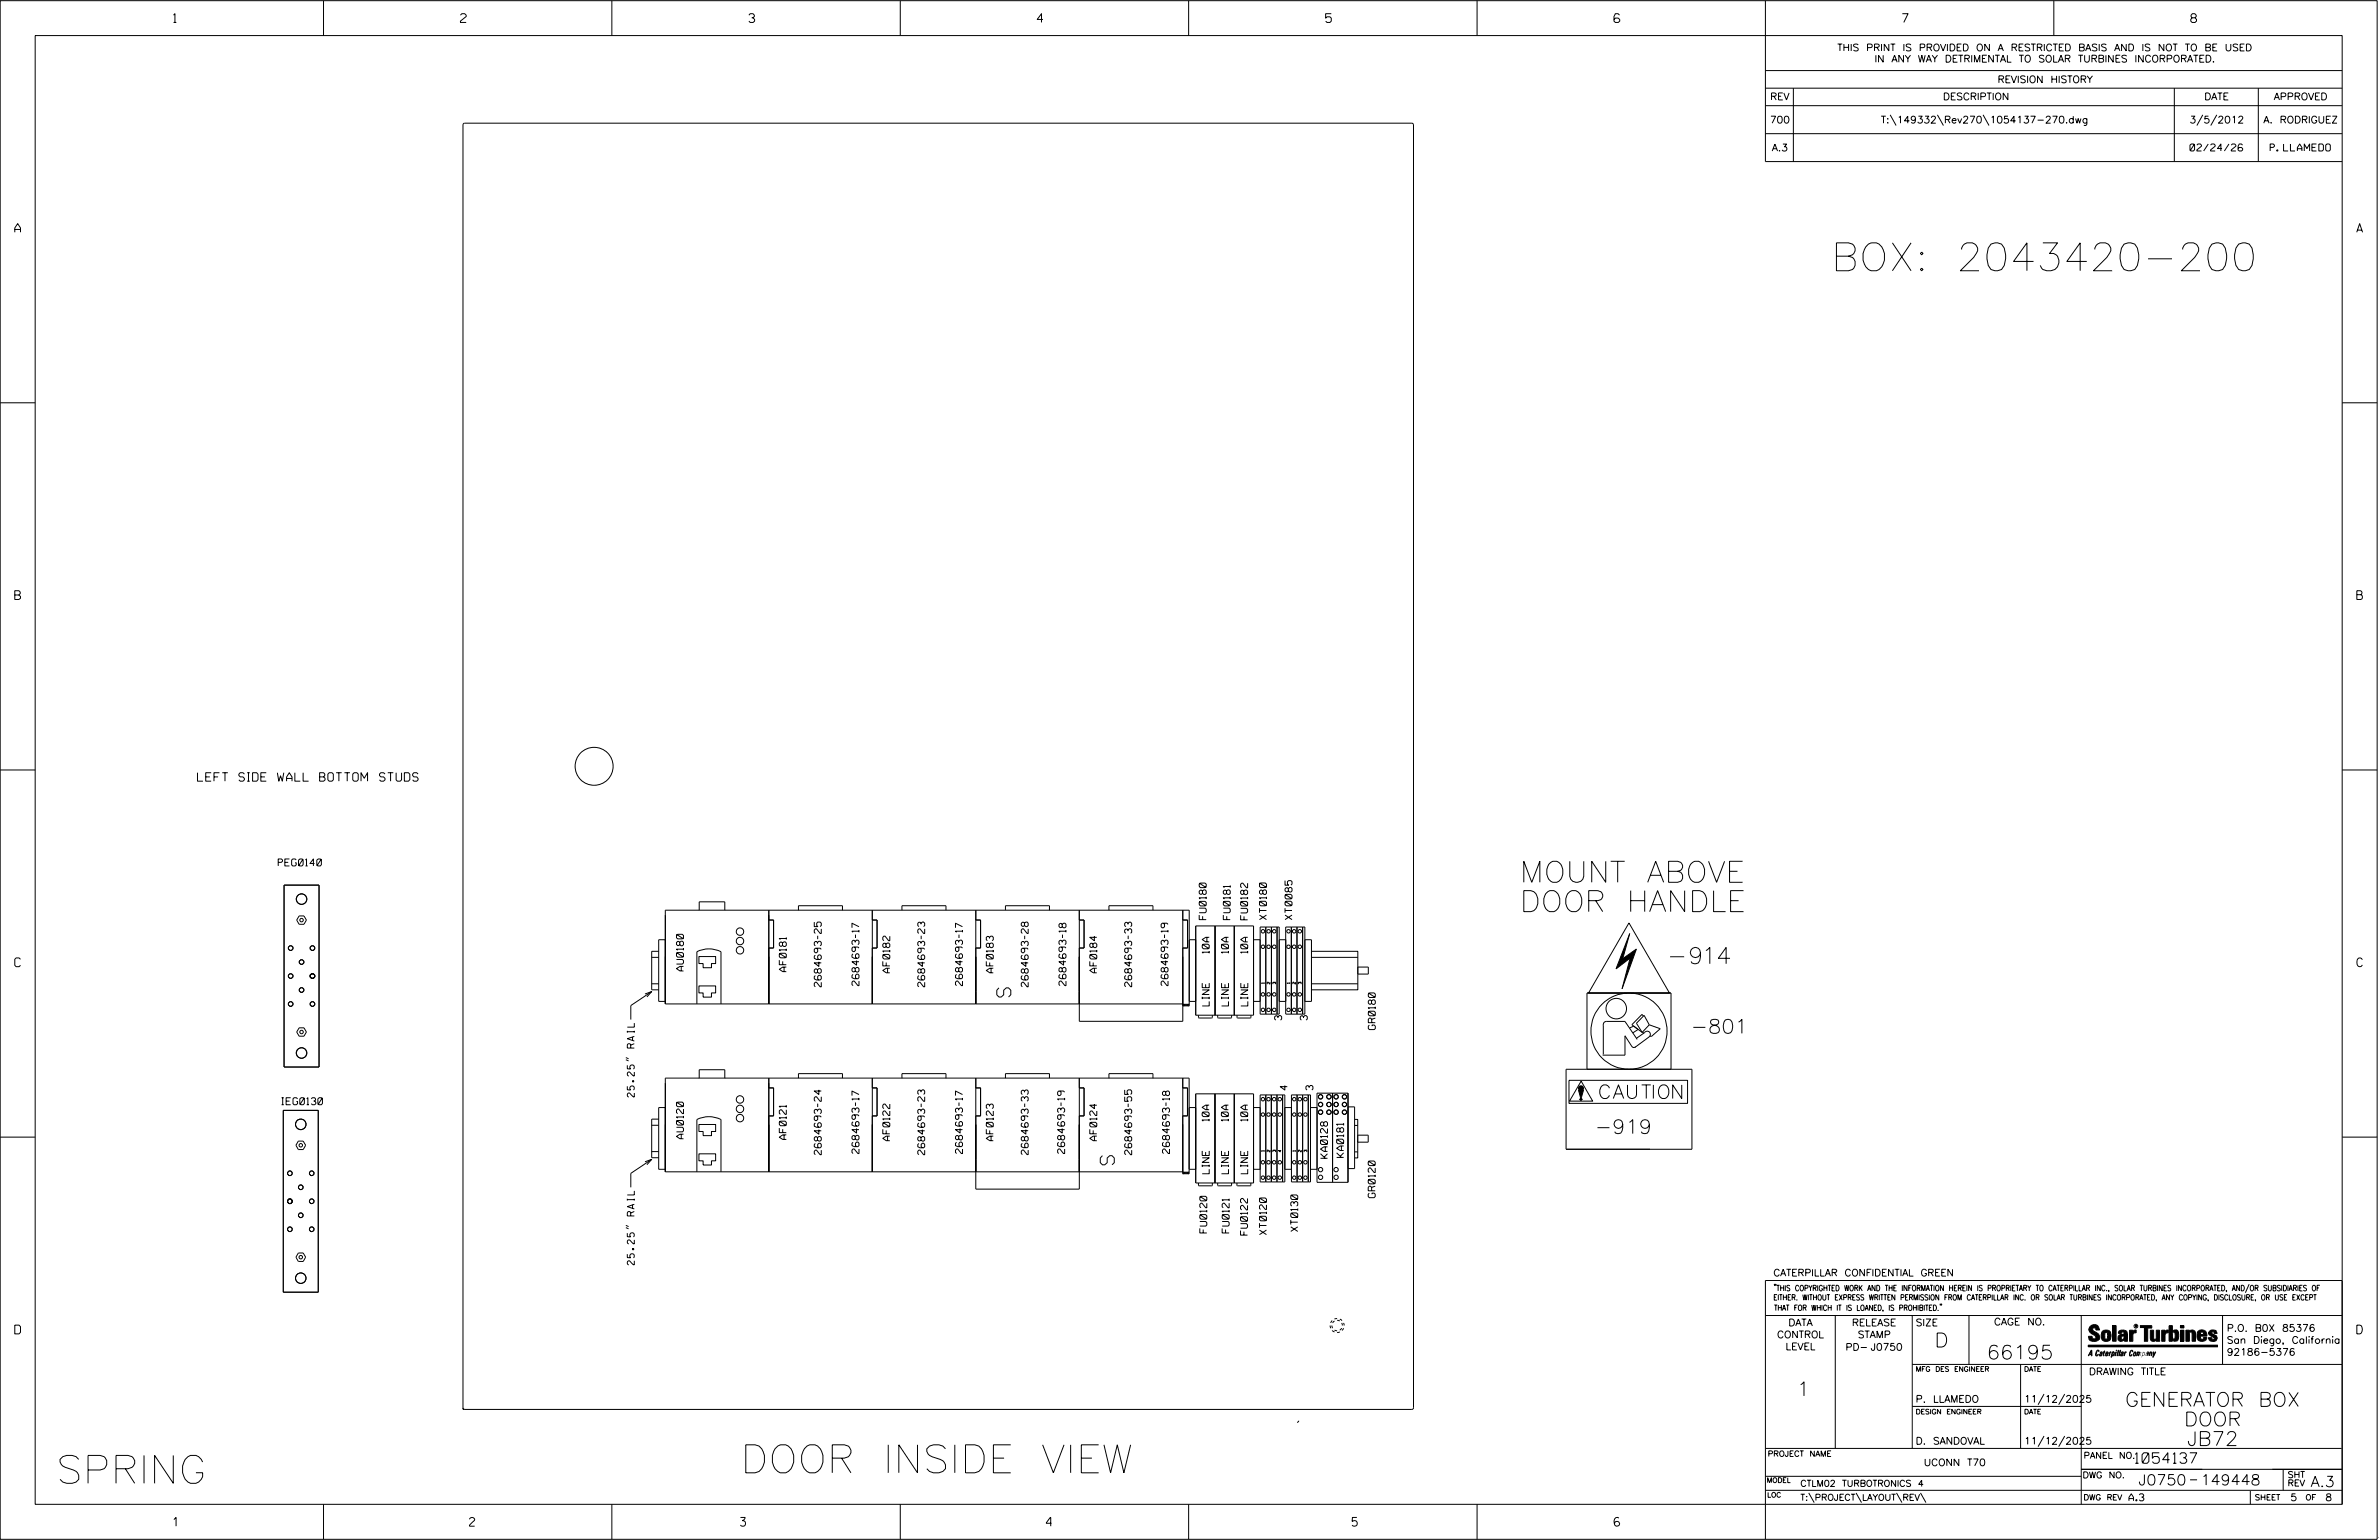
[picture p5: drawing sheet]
<svg xmlns="http://www.w3.org/2000/svg" width="864mm" height="559mm" viewBox="0 0 864 559" stroke-linecap="round" stroke-linejoin="round" font-family="sans-serif">
<defs><g id="words">
<g font-size="10.2">
<text x="664.7" y="98.3">BOX: 2043420-200</text>
<text x="20.4" y="538.2">SPRING</text>
<text x="268.8" y="534.4">DOOR INSIDE VIEW</text>
</g>
<g font-size="7.6">
<text x="551.7" y="320.2">MOUNT ABOVE</text>
<text x="551.7" y="330.8">DOOR HANDLE</text>
</g>
<text font-size="5.9" x="606.3" y="349.7">-914</text>
<g font-size="5.1">
<text x="366.9" y="361.8" transform="rotate(-90 366.9 361.8)">S</text>
<text x="613.7" y="375">-801</text>
<text x="578.9" y="411.4">-919</text>
<text x="404.5" y="422.7" transform="rotate(-90 404.5 422.7)">S</text>
<text x="702.3" y="488.8">D</text>
<text x="721.2" y="493.2">66195</text>
<text x="652.2" y="506.5">1</text>
<text x="771.5" y="510.3">GENERATOR BOX</text>
<text x="792.8" y="517.4">DOOR</text>
<text x="793.9" y="524.5">JB72</text>
</g>
<text font-size="4.9" x="580.7" y="398.6">CAUTION</text>
<g font-size="3.8">
<text x="775.1" y="531">1054137</text>
<text x="776.3" y="538.9">J0750</text>
<text x="798.8" y="538.9">149448</text>
<text x="838.8" y="539.5">A.3</text>
</g>
<g font-size="3.2">
<text x="63" y="8.2">1</text>
<text x="167.2" y="8.2">2</text>
<text x="271.8" y="8.2">3</text>
<text x="376.5" y="8.2">4</text>
<text x="481.2" y="8.2">5</text>
<text x="690.6" y="8.2">7</text>
<text x="795.3" y="8.2">8</text>
<text x="5.4" y="84.3">A</text>
<text x="855.5" y="84.3">A</text>
<text x="5.4" y="217.5">B</text>
<text x="855.6" y="217.5">B</text>
<text x="5.4" y="350.8">C</text>
<text x="855.6" y="350.8">C</text>
<text x="5.4" y="484">D</text>
<text x="855.6" y="484">D</text>
<text x="62.8" y="553.8">1</text>
<text x="170.4" y="553.8">2</text>
<text x="268.8" y="553.8">3</text>
<text x="379.8" y="553.8">4</text>
<text x="490.8" y="553.8">5</text>
<text x="585.9" y="553.8">6</text>
</g>
<text font-size="3" x="71.7" y="283.4">LEFT SIDE WALL BOTTOM STUDS</text>
<g font-size="2.5">
<text x="666.9" y="18.5">THIS PRINT IS PROVIDED ON A RESTRICTED BASIS AND IS NOT TO BE USED</text>
<text x="680.5" y="22.6">IN ANY WAY DETRIMENTAL TO SOLAR TURBINES INCORPORATED.</text>
<text x="725.1" y="30">REVISION HISTORY</text>
<text x="642.6" y="36.3">REV</text>
<text x="705.3" y="36.3">DESCRIPTION</text>
<text x="800.2" y="36.3">DATE</text>
<text x="825.4" y="36.3">APPROVED</text>
<text x="642.5" y="44.7">700</text>
<text x="682.8" y="44.7">T:\149332\Rev270\1054137-270.dwg</text>
<text x="794.8" y="44.7">3/5/2012</text>
<text x="821.6" y="44.7">A. RODRIGUEZ</text>
<text x="643.2" y="54.8">A.3</text>
<text x="795" y="54.8">02/24/26</text>
<text x="824.1" y="54.8">P. LLAMEDO</text>
<text x="101" y="314.2">PEG0140</text>
<text x="437.9" y="333.7" transform="rotate(-90 437.9 333.7)">FU0180</text>
<text x="446.6" y="333.7" transform="rotate(-90 446.6 333.7)">FU0181</text>
<text x="452.9" y="333.8" transform="rotate(-90 452.9 333.8)">FU0182</text>
<text x="459.7" y="333.7" transform="rotate(-90 459.7 333.7)">XT0180</text>
<text x="469" y="333.7" transform="rotate(-90 469 333.7)">XT0085</text>
<text x="438.9" y="345.9" transform="rotate(-90 438.9 345.9)">10A</text>
<text x="445.9" y="345.9" transform="rotate(-90 445.9 345.9)">10A</text>
<text x="452.9" y="345.9" transform="rotate(-90 452.9 345.9)">10A</text>
<text x="248.1" y="352.3" transform="rotate(-90 248.1 352.3)">AU0180</text>
<text x="285.4" y="352.6" transform="rotate(-90 285.4 352.6)">AF0181</text>
<text x="323" y="353" transform="rotate(-90 323 353)">AF0182</text>
<text x="360.6" y="353" transform="rotate(-90 360.6 353)">AF0183</text>
<text x="398.1" y="353" transform="rotate(-90 398.1 353)">AF0184</text>
<text x="298.1" y="358.1" transform="rotate(-90 298.1 358.1)">2684693-25</text>
<text x="311.8" y="357.7" transform="rotate(-90 311.8 357.7)">2684693-17</text>
<text x="335.7" y="358.1" transform="rotate(-90 335.7 358.1)">2684693-23</text>
<text x="349.4" y="357.7" transform="rotate(-90 349.4 357.7)">2684693-17</text>
<text x="373.3" y="358.1" transform="rotate(-90 373.3 358.1)">2684693-28</text>
<text x="387" y="357.7" transform="rotate(-90 387 357.7)">2684693-18</text>
<text x="410.8" y="358" transform="rotate(-90 410.8 358)">2684693-33</text>
<text x="424" y="357.7" transform="rotate(-90 424 357.7)">2684693-19</text>
<text x="439" y="365" transform="rotate(-90 439 365)">LINE</text>
<text x="446" y="365" transform="rotate(-90 446 365)">LINE</text>
<text x="453" y="365" transform="rotate(-90 453 365)">LINE</text>
<text x="465.3" y="370.2" transform="rotate(-90 465.3 370.2)">3</text>
<text x="474.5" y="370.2" transform="rotate(-90 474.5 370.2)">3</text>
<text x="499.3" y="373.6" transform="rotate(-90 499.3 373.6)">GR0180</text>
<text x="467.3" y="395.5" transform="rotate(-90 467.3 395.5)">4</text>
<text x="476.6" y="395.5" transform="rotate(-90 476.6 395.5)">3</text>
<text x="102.2" y="400.9">IEG0130</text>
<text x="230.2" y="398.1" transform="rotate(-90 230.2 398.1)">25.25&quot; RAIL</text>
<text x="438.9" y="406.8" transform="rotate(-90 438.9 406.8)">10A</text>
<text x="445.9" y="406.8" transform="rotate(-90 445.9 406.8)">10A</text>
<text x="452.9" y="406.8" transform="rotate(-90 452.9 406.8)">10A</text>
<text x="248.1" y="413.2" transform="rotate(-90 248.1 413.2)">AU0120</text>
<text x="285.4" y="413.5" transform="rotate(-90 285.4 413.5)">AF0121</text>
<text x="323" y="413.9" transform="rotate(-90 323 413.9)">AF0122</text>
<text x="360.6" y="413.9" transform="rotate(-90 360.6 413.9)">AF0123</text>
<text x="398.1" y="413.9" transform="rotate(-90 398.1 413.9)">AF0124</text>
<text x="298.1" y="419" transform="rotate(-90 298.1 419)">2684693-24</text>
<text x="311.8" y="418.6" transform="rotate(-90 311.8 418.6)">2684693-17</text>
<text x="335.7" y="419" transform="rotate(-90 335.7 419)">2684693-23</text>
<text x="349.4" y="418.6" transform="rotate(-90 349.4 418.6)">2684693-17</text>
<text x="373.3" y="418.9" transform="rotate(-90 373.3 418.9)">2684693-33</text>
<text x="386.5" y="418.6" transform="rotate(-90 386.5 418.6)">2684693-19</text>
<text x="410.8" y="419" transform="rotate(-90 410.8 419)">2684693-55</text>
<text x="424.5" y="418.6" transform="rotate(-90 424.5 418.6)">2684693-18</text>
<text x="487.8" y="420" transform="rotate(-90 487.8 420)">KA0181</text>
<text x="439" y="425.9" transform="rotate(-90 439 425.9)">LINE</text>
<text x="445.9" y="425.9" transform="rotate(-90 445.9 425.9)">LINE</text>
<text x="452.9" y="425.9" transform="rotate(-90 452.9 425.9)">LINE</text>
<text x="481.9" y="420.3" transform="rotate(-90 481.9 420.3)">KA0128</text>
<text x="499.2" y="434.6" transform="rotate(-90 499.2 434.6)">GR0120</text>
<text x="438.1" y="447.4" transform="rotate(-90 438.1 447.4)">FU0120</text>
<text x="446.2" y="447.4" transform="rotate(-90 446.2 447.4)">FU0121</text>
<text x="452.9" y="448.2" transform="rotate(-90 452.9 448.2)">FU0122</text>
<text x="459.7" y="448" transform="rotate(-90 459.7 448)">XT0120</text>
<text x="471.1" y="446.8" transform="rotate(-90 471.1 446.8)">XT0130</text>
<text x="230.2" y="459" transform="rotate(-90 230.2 459)">25.25&quot; RAIL</text>
<text x="643.8" y="463">CATERPILLAR CONFIDENTIAL GREEN</text>
<text x="645.1" y="485.5">CONTROL</text>
<text x="649.2" y="481.1">DATA</text>
<text x="672.3" y="481.1">RELEASE</text>
<text x="674.4" y="485.5">STAMP</text>
<text x="695.4" y="481.1">SIZE</text>
<text x="723.8" y="480.8">CAGE NO.</text>
<text x="808.4" y="483.1">P.O. B0X 85376</text>
<text x="648.2" y="489.8">LEVEL</text>
<text x="669.9" y="490">PD- J0750</text>
<text x="808.4" y="487.5">San Diego, California</text>
<text x="808.4" y="491.8">92186-5376</text>
<text x="758.3" y="498.9">DRAWING TITLE</text>
<text x="695.4" y="508.9">P. LLAMEDO</text>
<text x="734.8" y="508.9">11/12/2025</text>
<text x="695.4" y="524.1">D. SANDOVAL</text>
<text x="734.8" y="524.1">11/12/2025</text>
<text x="698.4" y="531.9">UCONN T70</text>
<text x="772.8" y="544.6">A.3</text>
<text x="831.4" y="544.6">5</text>
<text x="844.1" y="544.6">8</text>
</g>
<g font-size="2.3">
<text x="756.4" y="529.2">PANEL NO.</text>
<text x="653.5" y="539.4">CTLM02 TURBOTRONICS 4</text>
<text x="756" y="536.3">DWG NO.</text>
<text x="830.4" y="539.3">REV</text>
<text x="830.4" y="536.2">SHT</text>
<text x="653.5" y="544.5">T:\PROJECT\LAYOUT\REV\</text>
</g>
<g font-size="2">
<text x="643.8" y="468.4">&quot;THIS COPYRIGHTED WORK AND THE INFORMATION HEREIN IS PROPRIETARY TO CATERPILLAR INC., SOLAR TURBINES INCORPORATED, AND/OR SUBSIDIARIES OF</text>
<text x="643.8" y="471.8">EITHER. WITHOUT EXPRESS WRITTEN PERMISSION FROM CATERPILLAR INC. OR SOLAR TURBINES INCORPORATED, ANY COPYING, DISCLOSURE, OR USE EXCEPT</text>
<text x="644" y="475.6">THAT FOR WHICH IT IS LOANED, IS PROHIBITED.&quot;</text>
<text x="641.7" y="528.5">PROJECT NAME</text>
<text x="756.3" y="544.3">DWG REV</text>
<text x="818.5" y="544.3">SHEET</text>
<text x="836.9" y="544.3">OF</text>
</g>
<g font-size="1.8">
<text x="695.4" y="497.6">MFG DES ENGINEER</text>
<text x="734.8" y="497.6">DATE</text>
<text x="695.4" y="513.1">DESIGN ENGINEER</text>
<text x="734.8" y="513.1">DATE</text>
<text x="641.3" y="538">MODEL</text>
<text x="641.5" y="543.3">LOC</text>
</g>
<g font-size="1">
<text x="459" y="356.9" transform="rotate(-90 459 356.9)">1</text>
<text x="461" y="357.1" transform="rotate(-90 461 357.1)">2</text>
<text x="463.1" y="357.1" transform="rotate(-90 463.1 357.1)">3</text>
<text x="468.3" y="356.9" transform="rotate(-90 468.3 356.9)">1</text>
<text x="470.3" y="357.1" transform="rotate(-90 470.3 357.1)">2</text>
<text x="472.3" y="357.1" transform="rotate(-90 472.3 357.1)">3</text>
<text x="459" y="417.8" transform="rotate(-90 459 417.8)">1</text>
<text x="461" y="418" transform="rotate(-90 461 418)">2</text>
<text x="463" y="418" transform="rotate(-90 463 418)">3</text>
<text x="465.1" y="418" transform="rotate(-90 465.1 418)">4</text>
<text x="470.3" y="417.8" transform="rotate(-90 470.3 417.8)">1</text>
<text x="472.4" y="418" transform="rotate(-90 472.4 418)">2</text>
<text x="474.4" y="418" transform="rotate(-90 474.4 418)">3</text>
</g>
<text font-size=".9" x="775.1" y="481.7">R</text>
</g></defs>
<g fill="none" stroke="#000" stroke-width=".36">
<path d="M.1 .2h862.8v558.4h-862.8zM12.8 12.9h837.4v533h-837.4zM117.4 .2v12.7M222.1 .2v12.7M326.8 .2v12.7M431.5 .2v12.7M536.2 .2v12.7M587.9 5.5l-.5-.5h-1l-.5 1v1.7l.5 .4h1l.6-.4v-.6l-.6-.5h-1l-.5 .5M640.9 .2v58.4h209.3M745.6 .2v12.7M640.9 25.6h209.3M640.9 32h209.3"/>
<path d="M640.9 38.3h209.3M651 32v26.6M789.3 32v26.6M819.8 32v26.6M168.2 44.9h344.7v466.4l-344.8 .1zM640.9 48.5h209.3M686.2 41.7l2.1 3.8M703.3 41.7l2.2 3.8M719.9 41.7l2.1 3.8M799.6 41.7l-2.1 3.8M804.7 41.7l-2.2 3.8M.1 146.2h12.7"/>
<path d="M850.2 146.2h12.7M.1 279.4h12.7M850.2 279.4h12.7M103.1 321.2h12.7v66h-12.7zM108.6 332.4h1.7l.9 1.5-.9 1.5h-1.7l-.9-1.5zM253.8 330.3v-3.1h9.3v3.1M279.1 330.3v34M279.1 333.8h1.7v10.2h-1.7M289.8 330.3v-1.7h16v1.7M316.7 333.8h1.7v10.2h-1.7M316.7 330.3v34M327.4 330.3v-1.7h16v1.7"/>
<path d="M354.2 333.8h1.8v10.2h-1.8M354.2 330.3v34M365 330.3v-1.7h16v1.7M391.8 333.8h1.7v10.2h-1.7M402.6 330.3v-1.7h15.9v1.7M429.4 330.3v40.3h-37.6v-40.3M429.4 333.8h1.7v10.2h-1.7M434.1 336h20.9v32.4h-20.9zM441.1 336v32.4M448.1 336v32.4M459.5 336.4v31.6M461.5 336.4v31.6"/>
<path d="M463.6 336.4v31.6h-6.2v-31.6h7v31.6M468.8 336.4v31.6M470.8 336.4v31.6M472.9 336.4v31.6h-6.2v-31.6h7v31.6M591.3 334.9l14.7 25.4h-29.3zM591.6 338.7l-2.5 9.2 4.9-3.6-5.2 14.5 2.9-11.1-5.1 3.9zM236.6 347.4h2.5M236.6 359.8l-7.6 5.1v5.1M236.6 357h2.5M239.1 345.2h-2.5v14h2.5M241.5 341h-2.4v22.4h2.4M253.7 347.1h6.1v2.5h-1.5v1.6h-3.1v-1.6h-1.5z"/>
<path d="M253.7 357.8h6.1v2.5h-1.5v1.5h-3.1v-1.5h-1.5zM431.7 341h2.4M455 341h2.4M464.4 341h2.4M473.7 341h2.4v22.4h-2.4M476.1 345.2h16.8v14h-16.8M476.1 347.4h16.8M476.1 357h16.8M492.9 350.9h3.8v2.5h-3.8zM108.6 373h1.7l.9 1.5-.9 1.5h-1.7l-.9-1.5zM234.1 360.7l2.5-.9-1.8 1.9M253 364.3v-19a9.9 9.9 0 0 1 8.7 0v19"/>
<path d="M429.4 364.3h-187.9v-34h190.2v34.7M429.4 364.4l2.3 .6h-2.3l2.3-.6zM431.7 363.4h2.4M435 368.4l.3 1h4.6l.2-1M442 368.4l.2 1h4.7l.2-1M449.1 368.4l.1 1h4.7l.2-1M455 363.4h2.4M464.4 363.4h2.4M583.2 370.6h6.7l4.4 6.6M583.2 370.6a1.18 1.18 0 0 0-1.2 1.4v10.6M591.6 373l1.5-.6 1.5 1.2-1.8 1.2M593.8 379.8l-.9 .3-.5-.3-2.5-4v7.1h-8.1"/>
<path d="M594.1 376.7l2.9-2a1.16 1.16 0 0 1 1.7-.2 1.16 1.16 0 0 1 0 1.7l-5.2 3.8M596.2 374.6l.6 .3M596.6 368.7l-.5-.6-3.7 3.7 3.7 2.8M598.7 371.9l4 1.4-3.2 2.8-.6-.2M598.7 371.9l-1.9-3.5-2.8 2.9 2.1 3.3M598.7 371.9l-2.6 2.7M227.2 384.5l1 .5M227.2 383.8l1 .4M253.8 391.2v-3h9.3v3M279.1 391.2v34M279.1 394.8h1.7v10.1h-1.7M289.8 391.2v-1.6h16v1.6"/>
<path d="M316.7 394.8h1.7v10.1h-1.7M316.7 391.2v34M327.4 391.2v-1.6h16v1.6M354.2 394.8h1.8v10.1h-1.8M354.2 391.2v40.3h37.6v-40.3M365 391.2v-1.6h16v1.6M391.8 394.8h1.7v10.1h-1.7M402.6 391.2v-1.6h15.9v1.6M429.3 394.8h1.8v10.1h-1.8M429.4 391.2l-.1 34.7M434.1 396.9h20.9v32.4h-20.9zM441 396.9v32.4"/>
<path d="M448.1 396.9v32.4M457.4 397.3h9v31.6h-9zM459.5 397.3v31.6M461.5 397.3v31.6M463.5 397.3v31.6M465.6 397.3v31.6M468.8 397.3h6.9v31.6h-6.9zM470.9 397.3v31.6M472.9 397.3v31.6M474.9 397.3v31.6M478.1 396.7h11.2v32.3h-11.2zM483.7 396.7v32.3"/>
<path d="M568.5 388h45.7v29h-45.7zM569.6 392h43v8.4h-43zM573 395.5l.8 2.8h.2l.9-2.8M573.5 398.9v.1M573.5 398.8l.5 .3 .3-.2M573.6 398.9l.2 .3M573.7 398.7l.2 .2M573.7 399l.1 .1M573.8 399.1l.4-.3zM573.8 398.7l-.3 .2M573.8 398.7h.1M573.9 398.7h.1"/>
<path d="M573.9 398.7l-.4 .3M573.9 398.8l.4 .2M573.9 399.1v.1M573.9 398.9l.2 .2M574 392.3l4.2 7.3h-8.5zM574.1 399l.1 .1M574.1 398.7l-.5 .4 .4-.4 .3 .2M574.2 398.9l.1 .1M574.3 398.8l-.4 .4M574.7 395.1l-1.4 .9M576.1 388v-27.7h30.5v27.7M.1 412.6h12.7"/>
<path d="M102.8 402.9h12.7v66h-12.7zM108.3 414.1h1.8l.8 1.5-.8 1.5h-1.8l-.9-1.5zM236.6 408.3h2.5M236.6 417.9h2.5M239.1 406.1h-2.5v14h2.5M241.5 401.9h-2.4v22.4h2.4M253.7 408h6.1v2.6h-1.5v1.5h-3.1v-1.5h-1.5zM253.7 418.7h6.1v2.5h-1.5v1.5h-3.1v-1.5h-1.5zM431.7 401.9h2.4M455 401.9h2.4M466.4 401.9h2.4M475.7 401.9h2.4"/>
<path d="M489.3 401.6h2.4v22.4h-2.4M491.7 406.2h1.2v14h-1.2M491.7 408.4h1.2M491.7 418h1.2M492.9 411.9h3.8v2.5h-3.8zM850.2 412.6h12.7M234.1 421.6l2.5-.9-1.8 1.9M236.6 420.7l-7.6 5.1v5M253 425.2v-19a9.9 9.9 0 0 1 8.7 0v19M429.3 425.9h2.4M429.3 425.9l2.4-.6h-2.4l2.4 .6M429.4 425.2h-187.9v-34h190.2v34.7"/>
<path d="M431.7 424.3h2.4M435 429.3l.2 1h4.7l.2-1M442 429.3l.2 1h4.7l.2-1M449 429.3l.2 1h4.6l.3-1M455 424.3h2.4M466.4 424.3h2.4M475.7 424.3h2.4M108.3 454.7h1.8l.8 1.5-.8 1.5h-1.8l-.9-1.5zM227.2 445.5l1 .4M227.2 444.6l1 .5M483.6 479.2l-.5 .8M484.4 479.3l-.7 .7"/>
<path d="M485.4 479.1l.9 .2M485.4 478.4l-1 .2M486.4 478.6l.8 .6M640.9 477.3h209.3M644.2 466.1l-.1 .4M644.7 466.1l-.2 .4M666.2 477.3v48.3M694.2 477.3v48.3M704.4 473.3l-.1 .4M704.8 473.3l-.1 .4M714.8 477.3v17.8M755.5 477.3v68.6"/>
<path d="M806.8 477.3v17.8M816.5 466l-1.4 3.1M850.2 464.6h-209.3v94M850.2 464.8v81.1M482.8 481l.3 1M483.5 481l.2 .9M483.6 482.8l.8 .5M484.4 482.6l1 .3M486.4 483.3l-1 .2M487 481.9l-.7 .7M487 480l.3 1M487.8 480l.1 1"/>
<path d="M487.8 482l-.6 .8M694.2 495.1h156M733.5 495.1v30.5M758.6 481.4a2.02 2.02 0 0 1 3.1-.1l.5 1.3h-1.3l-.2-.6-.4-.2-.6 .1-.1 .4 .4 .7a2.46 2.46 0 0 1 2.2 2.9 2.83 2.83 0 0 1-3.8 .3l-.3-1.3h1.3l.2 .7 .6 .3 .5-.2 .2-.5-.4-.6-1.9-1.2-.4-.9zM759.2 491.3h-.7l.7-1.2v1.9h.2l-.1-2.1-1.3 2.1 .5-.5h.7M761.3 490l.3-.2 .4 .3-.1 .3-.3-.4-.4 .3-.3 1.6h.4l.4-.5-.3 .6-.4 .1-.3-.4zM762.6 490.6l.5-.1-.1 1.4h-.9a.74 .74 0 0 1 .9-.8l-.3 .7-.5 .1 .2-.5 .6-.2v-.5l-.7 .2zM763 483.2a2.17 2.17 0 0 1 3.1 0l.3 1.4-.3 1.5a2.17 2.17 0 0 1-3.1 0l-.3-1.5zM763.6 490.5l.4-.4 .2 .6h-.3l-.3 .9 .2 .4-.3-.1zM764.1 483.7l.5-.4 .4 .3v2.2l-.4 .2-.5-.2zM764.6 491.1l.6 .2v-.7l-.4-.1-.4 .6-.1 .8h.6M764.6 491.1l-.1 .8h.4"/>
<path d="M764.6 482.6v.8M764.8 490.7l.4 .1v.3h-.6zM765 491.5l-.1 .4zM766 490.5l-.5 1.5zM766 490.8l.4-.3-.4 .4M766.9 481h1.3v5.7h-1.3zM767 490.8l.5 .1-.3 .8-.4 .2zM767.3 490.5h-.5l-.5 2M767.3 490.5a.8 .8 0 0 1 .2 1 .8 .8 0 0 1-.9 .4l-.1 .6M767.3 490.5l-.1 .2M768.1 490.5l-.4 1.5zM768.2 489.9h.3l-.1 .2h-.2z"/>
<path d="M769 489.9l-.5 2.1zM769.7 489.9l-.6 2.1zM770.1 491.4l.5-.3-.5 .8zM770.4 491.9h.1M770.6 491.1l.1-.4-.7 .2 .1-.3 .6-.1 .2 .3-.5 1.1M770.6 491.1a.74 .74 0 0 0-.8 .8h.6M771 484.8h-.7l-.3 .6 .4 .7 .5-.3 .1-2.4h-.8l-.1 .4h-1.2a1.71 1.71 0 0 1 1.8-1.3 1.71 1.71 0 0 1 1.6 1.4v2.8h-1.1l-.1-.6M771 484.2l-1.5 .1a1.41 1.41 0 0 0 0 2.4l.5 .1 1.1-.7M771.2 486.1h-.1M771.4 490.5l.1 .3 .4-.3-.9 1.5zM771.5 490.8h.1M773 482.7h1.2v.5l.5-.5 .7-.1v1h-.6l-.5 .4-.1 2.7h-1.2z"/>
<path d="M773.3 490.3l.6-.4 .4 .2-.1 .4-.3-.4a1.28 1.28 0 0 0-.5 1.8l.6-.4-.1 .4-.8 .1zM774.7 490.8l.5-.3a.88 .88 0 0 1 .2 .9 .88 .88 0 0 1-.7 .7l-.2-.2zM774.8 490.9h.5l-.3 1h-.3l-.2-.2zM775.2 490.5l-.1 .2M776.8 481h4.3v.9h-1.5v4.8h-1.3M776.8 490.6l-.8 .2v-.3l-.4 1.5 .8-1.3v1.3l.3-1.2M779.3 491.1h.4M779.6 490.5h.3l-.3 1.4M779.6 490.7h.2l-.1 .4M779.7 491.1l-.1 .4M779.7 491.1l-.4 .2M780.1 492l.4-1.5 .1 .3 .3-.3 .3 .2-.3 1.3v-1.3l-.7 1.3"/>
<path d="M780.6 482.7h1.2v2.7l.1 .4 .4 .3 .4-.7v-2.7h1.2l.1 4h-1.3v-.5l-1.1 .6-.7-.3-.3-.7zM781.6 492.5l1-2-.8 1.3-.2-1.3-.2 2M784.7 482.7h1.2v.5l.5-.5 .7-.1v1h-.5l-.6 .4-.1 2.7h-1.2zM787.4 481h1.2v2a1.4 1.4 0 0 1 2.2 .2l.1 1.4-.4 1.9-1.5 .1-.4-.5v-1l.5 .9 .5-.3v-2.1l-.5-.4-.5 .7v2.8h-1.2zM791.5 482.7h1.3v4h-1.3zM791.5 481h1.3v.9h-1.3zM793.5 482.7h1.3v.4l.7-.5 1.1 .2 .4 .6v3.3h-1.2l-.3-3.4-.7 .2v3.2h-1.3zM794.8 483.1h.1M797.7 483.2a1.92 1.92 0 0 1 2.4-.5 1.92 1.92 0 0 1 1 2.1h-2.3v.8l.6 .5 .5-.3v-.5h1.2a1.83 1.83 0 0 1-2.1 1.4 1.83 1.83 0 0 1-1.5-2.1zM798.8 484.2v.6M799.1 483.4h.6l.2 .8h-1.1zM804.6 482.9a1.84 1.84 0 0 0-2.9 .8 3.3 3.3 0 0 0 2.2 1.9l-.5 .5-.4-.3-.1-.4h-1.2l.1 .6a1.92 1.92 0 0 0 2.9 .4"/>
<path d="M804.9 483.8h-1.2l-.2-.6-.5 .1-.1 .3 .1 .3 1.8 .9M805.1 488.1h-47.1v.6h47.1M168.1 510.8l.6 .6M471.5 515.5l-.6 .6M694.2 510.3h61.3M742 505.8l-2.2 3.9M749.5 505.8l-2.2 3.9M640.9 525.6h209.2M640.9 535.7h114.6M742 521.1l-2.2 3.8M749.5 521.1l-2.2 3.8M755.5 533.2h94.7"/>
<path d="M795 537h2.6M828.8 533.2v7.6M117.4 545.9v12.7M222.1 545.9v12.7M326.8 545.9v12.7M431.5 545.9v12.7M536.2 545.9v12.7M640.9 540.8h209.3M656.6 541.7l2 3.5M673.8 541.7l1.9 3.5M688.4 541.7l2 3.5M697.2 541.7l1.9 3.5"/>
<path d="M816.9 541v4.9M863.5 558h.1"/>
<circle cx="215.7" cy="278.1" r="6.9"/>
<circle cx="109.5" cy="326.2" r="1.9"/>
<circle cx="109.5" cy="333.9" r=".64"/>
<circle cx="268.6" cy="338" r="1.35"/>
<circle cx="458.5" cy="337.9" r=".64"/>
<circle cx="460.5" cy="337.9" r=".64"/>
<circle cx="462.6" cy="337.9" r=".64"/>
<circle cx="467.7" cy="337.9" r=".64"/>
<circle cx="469.8" cy="337.9" r=".64"/>
<circle cx="471.8" cy="337.9" r=".64"/>
<circle cx="105.5" cy="354.2" r=".84"/>
<circle cx="105.5" cy="344" r=".85"/>
<circle cx="109.5" cy="349.1" r=".84"/>
<circle cx="109.5" cy="359.2" r=".84"/>
<circle cx="113.4" cy="354.2" r=".85"/>
<circle cx="113.4" cy="344" r=".85"/>
<circle cx="268.6" cy="341.5" r="1.35"/>
<circle cx="268.6" cy="344.8" r="1.36"/>
<circle cx="458.5" cy="343.5" r=".64"/>
<circle cx="460.5" cy="343.5" r=".64"/>
<circle cx="462.6" cy="343.5" r=".64"/>
<circle cx="467.7" cy="343.5" r=".64"/>
<circle cx="469.8" cy="343.5" r=".64"/>
<circle cx="471.8" cy="343.5" r=".64"/>
<circle cx="105.5" cy="364.3" r=".84"/>
<circle cx="109.5" cy="374.5" r=".64"/>
<circle cx="113.4" cy="364.3" r=".85"/>
<circle cx="458.5" cy="366.4" r=".64"/>
<circle cx="458.5" cy="360.8" r=".64"/>
<circle cx="460.5" cy="366.4" r=".64"/>
<circle cx="460.5" cy="360.8" r=".64"/>
<circle cx="462.6" cy="366.4" r=".64"/>
<circle cx="462.6" cy="360.8" r=".64"/>
<circle cx="467.7" cy="360.8" r=".64"/>
<circle cx="467.7" cy="366.4" r=".64"/>
<circle cx="469.8" cy="360.8" r=".64"/>
<circle cx="469.8" cy="366.4" r=".64"/>
<circle cx="471.8" cy="366.4" r=".64"/>
<circle cx="471.8" cy="360.8" r=".64"/>
<circle cx="586.7" cy="366" r="3.7"/>
<circle cx="591.3" cy="374.1" r="13.8"/>
<circle cx="109.5" cy="382.1" r="1.9"/>
<circle cx="268.6" cy="399" r="1.36"/>
<circle cx="458.5" cy="398.8" r=".63"/>
<circle cx="460.5" cy="398.9" r=".64"/>
<circle cx="462.5" cy="398.9" r=".64"/>
<circle cx="464.6" cy="398.9" r=".64"/>
<circle cx="469.8" cy="398.8" r=".63"/>
<circle cx="471.8" cy="398.9" r=".64"/>
<circle cx="473.9" cy="398.9" r=".64"/>
<circle cx="479.4" cy="398" r=".79"/>
<circle cx="482.4" cy="398" r=".81"/>
<circle cx="485" cy="398" r=".79"/>
<circle cx="488.1" cy="398" r=".79"/>
<circle cx="574" cy="398.9" r=".33"/>
<circle cx="109.2" cy="415.6" r=".64"/>
<circle cx="109.2" cy="408" r="1.9"/>
<circle cx="268.6" cy="402.4" r="1.36"/>
<circle cx="268.6" cy="405.7" r="1.36"/>
<circle cx="458.5" cy="404.4" r=".63"/>
<circle cx="460.5" cy="404.4" r=".64"/>
<circle cx="462.5" cy="404.4" r=".64"/>
<circle cx="464.6" cy="404.4" r=".64"/>
<circle cx="469.8" cy="404.4" r=".63"/>
<circle cx="471.8" cy="404.4" r=".64"/>
<circle cx="473.9" cy="404.4" r=".64"/>
<circle cx="479.4" cy="403.6" r=".79"/>
<circle cx="479.4" cy="400.8" r=".79"/>
<circle cx="482.4" cy="403.6" r=".81"/>
<circle cx="482.4" cy="400.8" r=".81"/>
<circle cx="485" cy="403.6" r=".79"/>
<circle cx="485" cy="400.8" r=".79"/>
<circle cx="488.1" cy="403.6" r=".79"/>
<circle cx="488.1" cy="400.8" r=".79"/>
<circle cx="105.2" cy="425.7" r=".84"/>
<circle cx="105.2" cy="435.9" r=".84"/>
<circle cx="109.2" cy="430.8" r=".84"/>
<circle cx="113.1" cy="425.7" r=".84"/>
<circle cx="113.1" cy="435.9" r=".84"/>
<circle cx="458.5" cy="421.7" r=".63"/>
<circle cx="458.5" cy="427.3" r=".63"/>
<circle cx="460.5" cy="427.3" r=".64"/>
<circle cx="460.5" cy="421.7" r=".64"/>
<circle cx="462.5" cy="427.3" r=".64"/>
<circle cx="462.5" cy="421.7" r=".64"/>
<circle cx="464.6" cy="427.3" r=".64"/>
<circle cx="464.6" cy="421.7" r=".64"/>
<circle cx="469.8" cy="421.7" r=".63"/>
<circle cx="469.8" cy="427.3" r=".63"/>
<circle cx="471.8" cy="421.7" r=".64"/>
<circle cx="471.8" cy="427.3" r=".64"/>
<circle cx="473.9" cy="421.7" r=".64"/>
<circle cx="473.9" cy="427.3" r=".64"/>
<circle cx="479.4" cy="427.2" r=".79"/>
<circle cx="479.4" cy="424.4" r=".79"/>
<circle cx="485" cy="424.4" r=".79"/>
<circle cx="485" cy="427.2" r=".79"/>
<circle cx="105.2" cy="446" r=".85"/>
<circle cx="109.2" cy="456.2" r=".64"/>
<circle cx="109.2" cy="441" r=".84"/>
<circle cx="113.1" cy="446" r=".84"/>
<circle cx="109.2" cy="463.8" r="1.9"/>
<circle cx="775.4" cy="481.2" r=".69"/>
</g>
<g fill="#000">
<path d="M768.1 490.5l-.4 1.5zM768.2 489.9h.3l-.1 .2h-.2zM769 489.9l-.5 2.1zM769.7 489.9l-.6 2.1zM791.5 481h1.3v.9h-1.3zM791.5 482.7h1.3v4h-1.3zM758 488.1h47.1v.6h-47.1z"/>
<path d="M591.6 338.7l-2.5 9.2 4.9-3.6-5.2 14.5 2.9-11.1-5.1 3.9z" fill-rule="evenodd"/>
<path d="M573.2 394.1a1.11 1.11 0 0 1 1.4 0 1.11 1.11 0 0 1 .3 1.4l-.9 2.8h-.2l-1-3.2z" fill-rule="evenodd"/>
<path d="M759.2 489.9l-1.2 2.1 .5-.5h.7v.5h.2zM759.2 490.1v1.2h-.7z" fill-rule="evenodd"/>
<path d="M758.6 481.4a2.02 2.02 0 0 1 3.1-.1l.5 1.3h-1.3l-.2-.6-.4-.2-.6 .1-.1 .4 .4 .7a2.46 2.46 0 0 1 2.2 2.9 2.83 2.83 0 0 1-3.8 .3l-.3-1.3h1.3l.2 .7 .6 .3 .5-.2 .2-.5-.4-.6-1.9-1.2-.4-.9z" fill-rule="evenodd"/>
<path d="M761.3 490l.3-.2 .4 .3-.1 .3-.3-.4-.4 .3-.3 1.6h.4l.4-.5-.3 .6-.4 .1-.3-.4z" fill-rule="evenodd"/>
<path d="M762.6 490.6l.5-.1-.1 1.4h-.9a.74 .74 0 0 1 .9-.8l-.6 .3-.2 .5 .5-.1 .3-.6v-.5l-.7 .2z" fill-rule="evenodd"/>
<path d="M763.6 490.5l.4-.4 .2 .6h-.3l-.3 .9 .2 .4-.3-.1z" fill-rule="evenodd"/>
<path d="M764.8 490.5l.5 .3-.1 .5h-.6l.6-.2v-.3l-.4-.1-.3 1.2h.4l.3-.4-.6 .6-.3-.2v-.4z" fill-rule="evenodd"/>
<path d="M763 483.2a2.17 2.17 0 0 1 3.1 0l.3 1.4-.3 1.5a2.17 2.17 0 0 1-3.1 0l-.3-1.5zM764.1 483.7v2.1l.5 .2 .4-.2v-2.2l-.4-.3z" fill-rule="evenodd"/>
<path d="M766 490.5v.3l.4-.1-.4 .2-.5 1.1z" fill-rule="evenodd"/>
<path d="M766.8 490.5l-.5 2 .3-.6a.71 .71 0 0 0 .9-.5 .71 .71 0 0 0-.4-.9zM767 490.8l.5 .1-.3 .8-.4 .2z" fill-rule="evenodd"/>
<path d="M766.9 481h1.3v5.7h-1.3z" fill-rule="evenodd"/>
<path d="M770.1 490.6l.6-.1 .2 .3-.4 1.2-.5 .1-.2-.5 .3-.5h.5l-.7 .5v.3l.4-.1 .4-.9-.5-.2-.2 .2z" fill-rule="evenodd"/>
<path d="M769.4 482.8l-.5 1h1.2l.1-.4h.8v.8l-1.5 .1a1.41 1.41 0 0 0 0 2.4l.5 .1 1.1-.7 .1 .6h1.1v-2.8a1.79 1.79 0 0 0-2.4-1.2zM770.3 484.8h.7l-.1 1-.5 .3-.4-.7z" fill-rule="evenodd"/>
<path d="M771.4 490.5l.1 .3 .4-.3-.9 1.5z" fill-rule="evenodd"/>
<path d="M773 482.7h1.2v.5l.5-.5 .7-.1v1h-.6l-.5 .4-.1 2.7h-1.2z" fill-rule="evenodd"/>
<path d="M773.3 490.3l.6-.4 .4 .2-.1 .4-.3-.4a1.28 1.28 0 0 0-.5 1.8l.6-.4-.3 .5h-.6z" fill-rule="evenodd"/>
<path d="M774.7 490.8l-.2 1.1h.7a.96 .96 0 0 0 0-1.4zM774.8 490.9h.5l-.1 .6-.5 .4-.2-.2z" fill-rule="evenodd"/>
<path d="M776 490.5v.3l.4-.3 .2 .3 .7-.2-.3 1.4v-1.3l-.6 1.3v-1.3l-.8 1.3z" fill-rule="evenodd"/>
<path d="M776.8 481h4.3v.9h-1.5v4.8h-1.3v-4.8h-1.5z" fill-rule="evenodd"/>
<path d="M777.9 490.5l-.5 2 .3-.6a.71 .71 0 0 0 .9-.5 .71 .71 0 0 0-.4-.9zM778.1 490.8l.3-.1 .1 .4-.5 .8-.2-.5z" fill-rule="evenodd"/>
<path d="M779.3 490.6l.6-.1-.3 1.5-.7-.1a.67 .67 0 0 1 .8-.8l-.6 .3-.1 .5 .4-.1 .4-.9-.4-.2-.3 .2z" fill-rule="evenodd"/>
<path d="M780.5 490.5l.1 .3 .3-.3 .3 .2-.3 1.3v-1.3l-.8 1.3z" fill-rule="evenodd"/>
<path d="M780.6 482.7h1.2v2.7l.1 .4 .4 .3 .4-.7v-2.7h1.2l.1 4h-1.3v-.5l-1.1 .6-.7-.3-.3-.7z" fill-rule="evenodd"/>
<path d="M781.6 490.5l.2 1.3 .8-1.3-1.2 2z" fill-rule="evenodd"/>
<path d="M784.7 482.7h1.2v.5l.5-.5 .7-.1v1h-.5l-.6 .4-.1 2.7h-1.2z" fill-rule="evenodd"/>
<path d="M787.4 481h1.2v2a1.4 1.4 0 0 1 2.2 .2l.1 1.4-.4 1.9-1.5 .1-.4-.5v-1l.5 .9 .5-.3v-2.1l-.5-.4-.5 .7v2.8h-1.2z" fill-rule="evenodd"/>
<path d="M793.5 482.7h1.3v.4a1.29 1.29 0 0 1 2.2 .3v3.3h-1.2l-.3-3.4-.7 .2v3.2h-1.3z" fill-rule="evenodd"/>
<path d="M797.7 483.2a1.92 1.92 0 0 1 2.4-.5 1.92 1.92 0 0 1 1 2.1h-2.3v.8l.6 .5 .5-.3v-.5h1.2a1.83 1.83 0 0 1-2.1 1.4 1.83 1.83 0 0 1-1.5-2.1zM799.1 483.4l-.3 .8h1.1l-.2-.8z" fill-rule="evenodd"/>
<path d="M801.9 483.2a1.94 1.94 0 0 1 3 .1v.5h-1.2l-.2-.6-.5 .1-.1 .3 .1 .3 1.8 .9a1.2 1.2 0 0 1 .1 1.3 1.2 1.2 0 0 1-1.2 .7l-1.6-.4-.4-1h1.2l.1 .4 .4 .3 .5-.5a3.3 3.3 0 0 1-2.2-1.9z" fill-rule="evenodd"/>
<circle cx="574" cy="398.9" r=".33"/>
<circle cx="761.4" cy="492" r=".07"/>
<circle cx="762.2" cy="485.1" r=".07"/>
<circle cx="769.3" cy="492" r=".07"/>
<circle cx="773.1" cy="486.7" r=".07"/>
<circle cx="791.5" cy="486.7" r=".07"/>
<circle cx="791.5" cy="481" r=".07"/>
<circle cx="794.8" cy="486.7" r=".07"/>
</g>
<use href="#words"/>
</svg>
